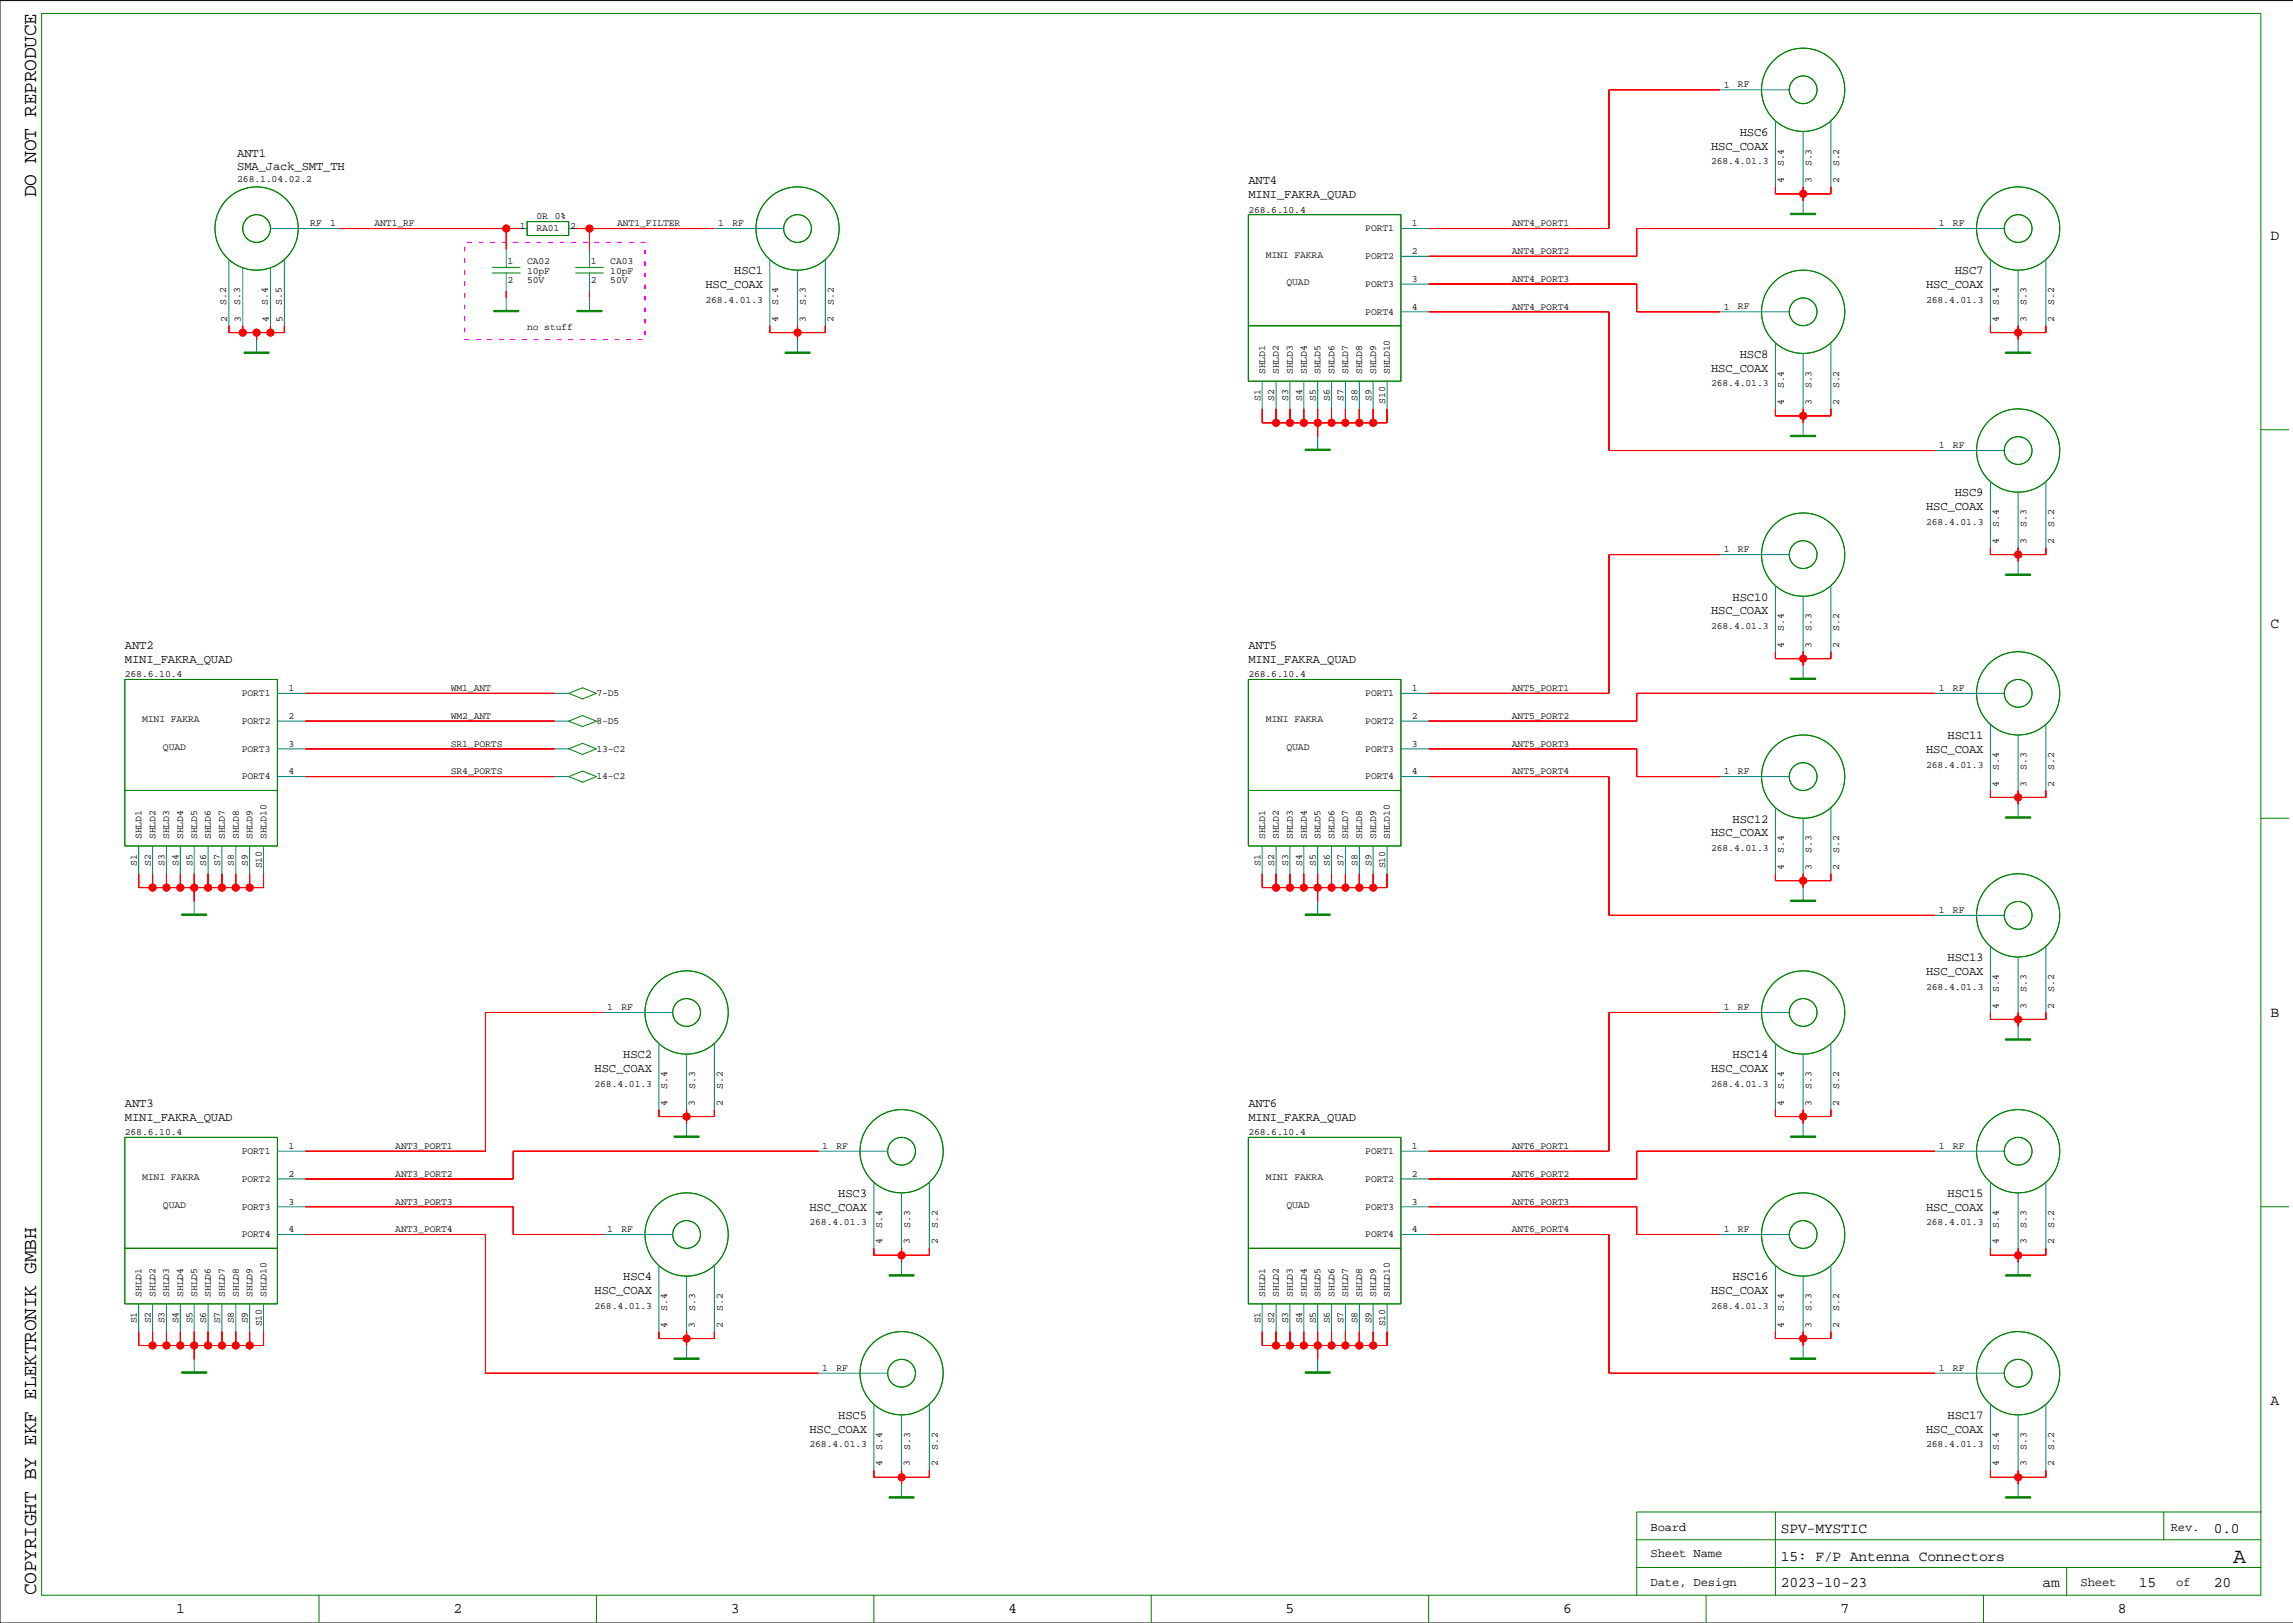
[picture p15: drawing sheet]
<svg xmlns="http://www.w3.org/2000/svg" width="420mm" height="297mm" viewBox="0 0 420 297" stroke-linecap="round" stroke-linejoin="round" font-family="sans-serif">
<defs><g id="words">
<text font-size="4" x="408.8" y="286">A</text>
<g font-size="3.6">
<text x="6.6" y="36.1" transform="rotate(-90 6.6 36.1)">DO NOT REPRODUCE</text>
<text x="6.6" y="292" transform="rotate(-90 6.6 292)">COPYRIGHT BY EKF ELEKTRONIK GMBH</text>
</g>
<g font-size="2.7">
<text x="415.7" y="43.9">D</text>
<text x="415.7" y="115">C</text>
<text x="415.7" y="186.1">B</text>
<text x="415.7" y="257.2">A</text>
<text x="326.1" y="280.6">SPV-MYSTIC</text>
<text x="405.3" y="280.6">0.0</text>
<text x="326.1" y="285.6">15: F/P Antenna Connectors</text>
<text x="326.1" y="290.5">2023-10-23</text>
<text x="374" y="290.5">am</text>
<text x="391.6" y="290.5">15</text>
<text x="405.3" y="290.5">20</text>
<text x="32.2" y="295.3">1</text>
<text x="83" y="295.3">2</text>
<text x="133.8" y="295.3">3</text>
<text x="184.6" y="295.3">4</text>
<text x="235.4" y="295.3">5</text>
<text x="286.2" y="295.3">6</text>
<text x="337" y="295.3">7</text>
<text x="387.7" y="295.3">8</text>
</g>
<g font-size="2.2">
<text x="43.4" y="28.6">ANT1</text>
<text x="313.3" y="27.4">HSC_COAX</text>
<text x="318.5" y="24.8">HSC6</text>
<text x="43.4" y="31.2">SMA_Jack_SMT_TH</text>
<text x="228.5" y="33.7">ANT4</text>
<text x="228.5" y="36.3">MINI_FAKRA_QUAD</text>
<text x="129.2" y="52.8">HSC_COAX</text>
<text x="134.4" y="50.2">HSC1</text>
<text x="352.6" y="52.8">HSC_COAX</text>
<text x="357.9" y="50.2">HSC7</text>
<text x="318.5" y="65.5">HSC8</text>
<text x="313.3" y="68">HSC_COAX</text>
<text x="352.6" y="93.4">HSC_COAX</text>
<text x="357.9" y="90.9">HSC9</text>
<text x="313.3" y="112.4">HSC_COAX</text>
<text x="317.2" y="109.9">HSC10</text>
<text x="22.9" y="118.8">ANT2</text>
<text x="228.5" y="118.8">ANT5</text>
<text x="22.9" y="121.3">MINI_FAKRA_QUAD</text>
<text x="228.5" y="121.3">MINI_FAKRA_QUAD</text>
<text x="352.6" y="137.8">HSC_COAX</text>
<text x="356.6" y="135.3">HSC11</text>
<text x="313.3" y="153.1">HSC_COAX</text>
<text x="317.2" y="150.5">HSC12</text>
<text x="352.6" y="178.5">HSC_COAX</text>
<text x="356.6" y="175.9">HSC13</text>
<text x="108.8" y="196.2">HSC_COAX</text>
<text x="114.1" y="193.7">HSC2</text>
<text x="313.3" y="196.2">HSC_COAX</text>
<text x="317.2" y="193.7">HSC14</text>
<text x="22.9" y="202.6">ANT3</text>
<text x="228.5" y="202.6">ANT6</text>
<text x="22.9" y="205.1">MINI_FAKRA_QUAD</text>
<text x="228.5" y="205.1">MINI_FAKRA_QUAD</text>
<text x="148.2" y="221.6">HSC_COAX</text>
<text x="153.5" y="219.1">HSC3</text>
<text x="352.6" y="221.6">HSC_COAX</text>
<text x="356.6" y="219.1">HSC15</text>
<text x="108.8" y="236.9">HSC_COAX</text>
<text x="114.1" y="234.3">HSC4</text>
<text x="313.3" y="236.9">HSC_COAX</text>
<text x="317.2" y="234.3">HSC16</text>
<text x="148.2" y="262.3">HSC_COAX</text>
<text x="153.5" y="259.7">HSC5</text>
<text x="352.6" y="262.3">HSC_COAX</text>
<text x="356.6" y="259.7">HSC17</text>
<text x="302.2" y="280.2">Board</text>
<text x="397.4" y="280.2">Rev.</text>
<text x="302.2" y="285">Sheet Name</text>
<text x="302.2" y="290.3">Date, Design</text>
<text x="380.9" y="290.3">Sheet</text>
<text x="398.4" y="290.3">of</text>
</g>
<g font-size="1.8">
<text x="315.6" y="16">1</text>
<text x="318.2" y="15.9">RF</text>
<text x="43.4" y="33.3">268.1.04.02.2</text>
<text x="313.3" y="30">268.4.01.3</text>
<text x="326.6" y="33.5" transform="rotate(-90 326.6 33.5)">4</text>
<text x="326.6" y="30.4" transform="rotate(-90 326.6 30.4)">S.4</text>
<text x="331.7" y="33.5" transform="rotate(-90 331.7 33.5)">3</text>
<text x="331.7" y="30.4" transform="rotate(-90 331.7 30.4)">S.3</text>
<text x="336.7" y="33.5" transform="rotate(-90 336.7 33.5)">2</text>
<text x="336.7" y="30.4" transform="rotate(-90 336.7 30.4)">S.2</text>
<text x="56.8" y="41.3">RF</text>
<text x="60.4" y="41.4">1</text>
<text x="68.6" y="41.4">ANT1_RF</text>
<text x="95.2" y="41.9">1</text>
<text x="98.2" y="40.2">0R</text>
<text x="101.6" y="40.2">0%</text>
<text x="104.4" y="41.9">2</text>
<text x="113" y="41.4">ANT1_FILTER</text>
<text x="131.5" y="41.4">1</text>
<text x="134.1" y="41.3">RF</text>
<text x="228.5" y="38.9">268.6.10.4</text>
<text x="258.5" y="41.4">1</text>
<text x="276.8" y="41.4">ANT4_PORT1</text>
<text x="355" y="41.4">1</text>
<text x="357.6" y="41.3">RF</text>
<text x="98.2" y="42.4">RA01</text>
<text x="231.7" y="47.2">MINI FAKRA</text>
<text x="250" y="47.4">PORT2</text>
<text x="250" y="42.4">PORT1</text>
<text x="258.5" y="46.5">2</text>
<text x="276.8" y="46.5">ANT4_PORT2</text>
<text x="92.9" y="51.9">2</text>
<text x="92.9" y="48.3">1</text>
<text x="96.5" y="48.3">CA02</text>
<text x="96.5" y="50.1">10pF</text>
<text x="96.5" y="51.9">50V</text>
<text x="108.2" y="51.9">2</text>
<text x="108.2" y="48.3">1</text>
<text x="111.7" y="50.1">10pF</text>
<text x="111.7" y="48.3">CA03</text>
<text x="111.7" y="51.9">50V</text>
<text x="235.5" y="52.2">QUAD</text>
<text x="250" y="52.5">PORT3</text>
<text x="258.5" y="51.6">3</text>
<text x="276.8" y="51.6">ANT4_PORT3</text>
<text x="41.4" y="55.8" transform="rotate(-90 41.4 55.8)">S.2</text>
<text x="41.6" y="58.9" transform="rotate(-90 41.6 58.9)">2</text>
<text x="44" y="55.8" transform="rotate(-90 44 55.8)">S.3</text>
<text x="44.1" y="58.9" transform="rotate(-90 44.1 58.9)">3</text>
<text x="49" y="55.8" transform="rotate(-90 49 55.8)">S.4</text>
<text x="49.2" y="58.9" transform="rotate(-90 49.2 58.9)">4</text>
<text x="51.6" y="55.8" transform="rotate(-90 51.6 55.8)">S.5</text>
<text x="51.7" y="58.9" transform="rotate(-90 51.7 58.9)">5</text>
<text x="129.2" y="55.4">268.4.01.3</text>
<text x="142.5" y="58.9" transform="rotate(-90 142.5 58.9)">4</text>
<text x="142.5" y="55.8" transform="rotate(-90 142.5 55.8)">S.4</text>
<text x="147.5" y="58.9" transform="rotate(-90 147.5 58.9)">3</text>
<text x="147.6" y="55.8" transform="rotate(-90 147.6 55.8)">S.3</text>
<text x="152.6" y="58.9" transform="rotate(-90 152.6 58.9)">2</text>
<text x="152.6" y="55.8" transform="rotate(-90 152.6 55.8)">S.2</text>
<text x="250" y="57.6">PORT4</text>
<text x="258.5" y="56.7">4</text>
<text x="276.8" y="56.7">ANT4_PORT4</text>
<text x="315.6" y="56.7">1</text>
<text x="318.2" y="56.6">RF</text>
<text x="352.6" y="55.4">268.4.01.3</text>
<text x="365.9" y="58.9" transform="rotate(-90 365.9 58.9)">4</text>
<text x="366" y="55.8" transform="rotate(-90 366 55.8)">S.4</text>
<text x="371" y="58.9" transform="rotate(-90 371 58.9)">3</text>
<text x="371" y="55.8" transform="rotate(-90 371 55.8)">S.3</text>
<text x="376.1" y="58.9" transform="rotate(-90 376.1 58.9)">2</text>
<text x="376.1" y="55.8" transform="rotate(-90 376.1 55.8)">S.2</text>
<text x="96.5" y="60.5">no stuff</text>
<text x="231.6" y="68.5" transform="rotate(-90 231.6 68.5)">SHLD1</text>
<text x="234.2" y="68.5" transform="rotate(-90 234.2 68.5)">SHLD2</text>
<text x="236.7" y="68.5" transform="rotate(-90 236.7 68.5)">SHLD3</text>
<text x="239.2" y="68.5" transform="rotate(-90 239.2 68.5)">SHLD4</text>
<text x="241.8" y="68.5" transform="rotate(-90 241.8 68.5)">SHLD5</text>
<text x="244.3" y="68.5" transform="rotate(-90 244.3 68.5)">SHLD6</text>
<text x="246.9" y="68.5" transform="rotate(-90 246.9 68.5)">SHLD7</text>
<text x="249.4" y="68.5" transform="rotate(-90 249.4 68.5)">SHLD8</text>
<text x="251.9" y="68.5" transform="rotate(-90 251.9 68.5)">SHLD9</text>
<text x="254.5" y="68.5" transform="rotate(-90 254.5 68.5)">SHLD10</text>
<text x="313.3" y="70.6">268.4.01.3</text>
<text x="326.6" y="71" transform="rotate(-90 326.6 71)">S.4</text>
<text x="331.7" y="71" transform="rotate(-90 331.7 71)">S.3</text>
<text x="336.7" y="71" transform="rotate(-90 336.7 71)">S.2</text>
<text x="230.8" y="73.4" transform="rotate(-90 230.8 73.4)">S1</text>
<text x="233.3" y="73.4" transform="rotate(-90 233.3 73.4)">S2</text>
<text x="235.8" y="73.4" transform="rotate(-90 235.8 73.4)">S3</text>
<text x="238.4" y="73.4" transform="rotate(-90 238.4 73.4)">S4</text>
<text x="240.9" y="73.4" transform="rotate(-90 240.9 73.4)">S5</text>
<text x="243.5" y="73.4" transform="rotate(-90 243.5 73.4)">S6</text>
<text x="246" y="73.4" transform="rotate(-90 246 73.4)">S7</text>
<text x="248.5" y="73.4" transform="rotate(-90 248.5 73.4)">S8</text>
<text x="251.1" y="73.4" transform="rotate(-90 251.1 73.4)">S9</text>
<text x="253.6" y="73.9" transform="rotate(-90 253.6 73.9)">S10</text>
<text x="326.6" y="74.1" transform="rotate(-90 326.6 74.1)">4</text>
<text x="331.7" y="74.1" transform="rotate(-90 331.7 74.1)">3</text>
<text x="336.7" y="74.1" transform="rotate(-90 336.7 74.1)">2</text>
<text x="355" y="82.1">1</text>
<text x="357.6" y="82">RF</text>
<text x="315.6" y="101.1">1</text>
<text x="318.2" y="101">RF</text>
<text x="352.6" y="96">268.4.01.3</text>
<text x="365.9" y="99.5" transform="rotate(-90 365.9 99.5)">4</text>
<text x="366" y="96.4" transform="rotate(-90 366 96.4)">S.4</text>
<text x="371" y="99.5" transform="rotate(-90 371 99.5)">3</text>
<text x="371" y="96.4" transform="rotate(-90 371 96.4)">S.3</text>
<text x="376.1" y="99.5" transform="rotate(-90 376.1 99.5)">2</text>
<text x="376.1" y="96.4" transform="rotate(-90 376.1 96.4)">S.2</text>
<text x="313.3" y="115.1">268.4.01.3</text>
<text x="326.6" y="118.6" transform="rotate(-90 326.6 118.6)">4</text>
<text x="326.6" y="115.5" transform="rotate(-90 326.6 115.5)">S.4</text>
<text x="331.7" y="118.6" transform="rotate(-90 331.7 118.6)">3</text>
<text x="331.7" y="115.5" transform="rotate(-90 331.7 115.5)">S.3</text>
<text x="336.7" y="118.6" transform="rotate(-90 336.7 118.6)">2</text>
<text x="336.7" y="115.5" transform="rotate(-90 336.7 115.5)">S.2</text>
<text x="22.9" y="124">268.6.10.4</text>
<text x="228.5" y="124">268.6.10.4</text>
<text x="44.3" y="127.4">PORT1</text>
<text x="52.8" y="126.5">1</text>
<text x="52.8" y="131.6">2</text>
<text x="82.5" y="126.5">WM1_ANT</text>
<text x="82.5" y="131.6">WM2_ANT</text>
<text x="109.2" y="127.4">7-D5</text>
<text x="250" y="127.4">PORT1</text>
<text x="258.5" y="126.5">1</text>
<text x="258.5" y="131.6">2</text>
<text x="276.8" y="126.5">ANT5_PORT1</text>
<text x="276.8" y="131.6">ANT5_PORT2</text>
<text x="355" y="126.5">1</text>
<text x="357.6" y="126.4">RF</text>
<text x="26" y="132.2">MINI FAKRA</text>
<text x="29.8" y="137.3">QUAD</text>
<text x="44.3" y="137.6">PORT3</text>
<text x="44.3" y="132.5">PORT2</text>
<text x="52.8" y="136.7">3</text>
<text x="82.5" y="136.7">SR1_PORTS</text>
<text x="109.2" y="132.5">8-D5</text>
<text x="109.2" y="137.6">13-C2</text>
<text x="231.7" y="132.2">MINI FAKRA</text>
<text x="235.5" y="137.3">QUAD</text>
<text x="250" y="137.6">PORT3</text>
<text x="250" y="132.5">PORT2</text>
<text x="258.5" y="136.7">3</text>
<text x="276.8" y="136.7">ANT5_PORT3</text>
<text x="44.3" y="142.7">PORT4</text>
<text x="52.8" y="141.7">4</text>
<text x="82.5" y="141.7">SR4_PORTS</text>
<text x="109.2" y="142.7">14-C2</text>
<text x="250" y="142.7">PORT4</text>
<text x="258.5" y="141.7">4</text>
<text x="276.8" y="141.7">ANT5_PORT4</text>
<text x="315.6" y="141.7">1</text>
<text x="318.2" y="141.6">RF</text>
<text x="352.6" y="140.5">268.4.01.3</text>
<text x="365.9" y="143.9" transform="rotate(-90 365.9 143.9)">4</text>
<text x="366" y="140.9" transform="rotate(-90 366 140.9)">S.4</text>
<text x="371" y="143.9" transform="rotate(-90 371 143.9)">3</text>
<text x="371" y="140.9" transform="rotate(-90 371 140.9)">S.3</text>
<text x="376.1" y="143.9" transform="rotate(-90 376.1 143.9)">2</text>
<text x="376.1" y="140.9" transform="rotate(-90 376.1 140.9)">S.2</text>
<text x="25.9" y="153.6" transform="rotate(-90 25.9 153.6)">SHLD1</text>
<text x="28.5" y="153.6" transform="rotate(-90 28.5 153.6)">SHLD2</text>
<text x="31" y="153.6" transform="rotate(-90 31 153.6)">SHLD3</text>
<text x="33.5" y="153.6" transform="rotate(-90 33.5 153.6)">SHLD4</text>
<text x="36.1" y="153.6" transform="rotate(-90 36.1 153.6)">SHLD5</text>
<text x="38.6" y="153.6" transform="rotate(-90 38.6 153.6)">SHLD6</text>
<text x="41.2" y="153.6" transform="rotate(-90 41.2 153.6)">SHLD7</text>
<text x="43.7" y="153.6" transform="rotate(-90 43.7 153.6)">SHLD8</text>
<text x="46.2" y="153.6" transform="rotate(-90 46.2 153.6)">SHLD9</text>
<text x="48.8" y="153.6" transform="rotate(-90 48.8 153.6)">SHLD10</text>
<text x="231.6" y="153.6" transform="rotate(-90 231.6 153.6)">SHLD1</text>
<text x="234.2" y="153.6" transform="rotate(-90 234.2 153.6)">SHLD2</text>
<text x="236.7" y="153.6" transform="rotate(-90 236.7 153.6)">SHLD3</text>
<text x="239.2" y="153.6" transform="rotate(-90 239.2 153.6)">SHLD4</text>
<text x="241.8" y="153.6" transform="rotate(-90 241.8 153.6)">SHLD5</text>
<text x="244.3" y="153.6" transform="rotate(-90 244.3 153.6)">SHLD6</text>
<text x="246.9" y="153.6" transform="rotate(-90 246.9 153.6)">SHLD7</text>
<text x="249.4" y="153.6" transform="rotate(-90 249.4 153.6)">SHLD8</text>
<text x="251.9" y="153.6" transform="rotate(-90 251.9 153.6)">SHLD9</text>
<text x="254.5" y="153.6" transform="rotate(-90 254.5 153.6)">SHLD10</text>
<text x="313.3" y="155.7">268.4.01.3</text>
<text x="25.1" y="158.4" transform="rotate(-90 25.1 158.4)">S1</text>
<text x="27.6" y="158.4" transform="rotate(-90 27.6 158.4)">S2</text>
<text x="30.1" y="158.4" transform="rotate(-90 30.1 158.4)">S3</text>
<text x="32.7" y="158.4" transform="rotate(-90 32.7 158.4)">S4</text>
<text x="35.2" y="158.4" transform="rotate(-90 35.2 158.4)">S5</text>
<text x="37.8" y="158.4" transform="rotate(-90 37.8 158.4)">S6</text>
<text x="40.3" y="158.4" transform="rotate(-90 40.3 158.4)">S7</text>
<text x="42.8" y="158.4" transform="rotate(-90 42.8 158.4)">S8</text>
<text x="45.4" y="158.4" transform="rotate(-90 45.4 158.4)">S9</text>
<text x="47.9" y="158.9" transform="rotate(-90 47.9 158.9)">S10</text>
<text x="230.8" y="158.4" transform="rotate(-90 230.8 158.4)">S1</text>
<text x="233.3" y="158.4" transform="rotate(-90 233.3 158.4)">S2</text>
<text x="235.8" y="158.4" transform="rotate(-90 235.8 158.4)">S3</text>
<text x="238.4" y="158.4" transform="rotate(-90 238.4 158.4)">S4</text>
<text x="240.9" y="158.4" transform="rotate(-90 240.9 158.4)">S5</text>
<text x="243.5" y="158.4" transform="rotate(-90 243.5 158.4)">S6</text>
<text x="246" y="158.4" transform="rotate(-90 246 158.4)">S7</text>
<text x="248.5" y="158.4" transform="rotate(-90 248.5 158.4)">S8</text>
<text x="251.1" y="158.4" transform="rotate(-90 251.1 158.4)">S9</text>
<text x="253.6" y="158.9" transform="rotate(-90 253.6 158.9)">S10</text>
<text x="326.6" y="159.2" transform="rotate(-90 326.6 159.2)">4</text>
<text x="326.6" y="156.1" transform="rotate(-90 326.6 156.1)">S.4</text>
<text x="331.7" y="159.2" transform="rotate(-90 331.7 159.2)">3</text>
<text x="331.7" y="156.1" transform="rotate(-90 331.7 156.1)">S.3</text>
<text x="336.7" y="159.2" transform="rotate(-90 336.7 159.2)">2</text>
<text x="336.7" y="156.1" transform="rotate(-90 336.7 156.1)">S.2</text>
<text x="355" y="167.1">1</text>
<text x="357.6" y="167">RF</text>
<text x="111.2" y="184.9">1</text>
<text x="113.8" y="184.8">RF</text>
<text x="315.6" y="184.9">1</text>
<text x="318.2" y="184.8">RF</text>
<text x="352.6" y="181.1">268.4.01.3</text>
<text x="365.9" y="184.6" transform="rotate(-90 365.9 184.6)">4</text>
<text x="366" y="181.5" transform="rotate(-90 366 181.5)">S.4</text>
<text x="371" y="184.6" transform="rotate(-90 371 184.6)">3</text>
<text x="371" y="181.5" transform="rotate(-90 371 181.5)">S.3</text>
<text x="376.1" y="184.6" transform="rotate(-90 376.1 184.6)">2</text>
<text x="376.1" y="181.5" transform="rotate(-90 376.1 181.5)">S.2</text>
<text x="108.8" y="198.9">268.4.01.3</text>
<text x="122.2" y="202.4" transform="rotate(-90 122.2 202.4)">4</text>
<text x="122.2" y="199.3" transform="rotate(-90 122.2 199.3)">S.4</text>
<text x="127.2" y="202.4" transform="rotate(-90 127.2 202.4)">3</text>
<text x="127.2" y="199.3" transform="rotate(-90 127.2 199.3)">S.3</text>
<text x="132.3" y="202.4" transform="rotate(-90 132.3 202.4)">2</text>
<text x="132.3" y="199.3" transform="rotate(-90 132.3 199.3)">S.2</text>
<text x="313.3" y="198.9">268.4.01.3</text>
<text x="326.6" y="202.4" transform="rotate(-90 326.6 202.4)">4</text>
<text x="326.6" y="199.3" transform="rotate(-90 326.6 199.3)">S.4</text>
<text x="331.7" y="202.4" transform="rotate(-90 331.7 202.4)">3</text>
<text x="331.7" y="199.3" transform="rotate(-90 331.7 199.3)">S.3</text>
<text x="336.7" y="202.4" transform="rotate(-90 336.7 202.4)">2</text>
<text x="336.7" y="199.3" transform="rotate(-90 336.7 199.3)">S.2</text>
<text x="22.9" y="207.8">268.6.10.4</text>
<text x="228.5" y="207.8">268.6.10.4</text>
<text x="44.3" y="211.2">PORT1</text>
<text x="52.8" y="210.3">1</text>
<text x="52.8" y="215.4">2</text>
<text x="72.4" y="210.3">ANT3_PORT1</text>
<text x="72.4" y="215.4">ANT3_PORT2</text>
<text x="150.6" y="210.3">1</text>
<text x="153.1" y="210.2">RF</text>
<text x="250" y="211.2">PORT1</text>
<text x="258.5" y="210.3">1</text>
<text x="258.5" y="215.4">2</text>
<text x="276.8" y="210.3">ANT6_PORT1</text>
<text x="276.8" y="215.4">ANT6_PORT2</text>
<text x="355" y="210.3">1</text>
<text x="357.6" y="210.2">RF</text>
<text x="26" y="216">MINI FAKRA</text>
<text x="29.8" y="221.1">QUAD</text>
<text x="44.3" y="221.4">PORT3</text>
<text x="44.3" y="216.3">PORT2</text>
<text x="52.8" y="220.5">3</text>
<text x="72.4" y="220.5">ANT3_PORT3</text>
<text x="231.7" y="216">MINI FAKRA</text>
<text x="235.5" y="221.1">QUAD</text>
<text x="250" y="221.4">PORT3</text>
<text x="250" y="216.3">PORT2</text>
<text x="258.5" y="220.5">3</text>
<text x="276.8" y="220.5">ANT6_PORT3</text>
<text x="44.3" y="226.5">PORT4</text>
<text x="52.8" y="225.5">4</text>
<text x="72.4" y="225.5">ANT3_PORT4</text>
<text x="111.2" y="225.5">1</text>
<text x="113.8" y="225.4">RF</text>
<text x="148.2" y="224.3">268.4.01.3</text>
<text x="161.5" y="227.7" transform="rotate(-90 161.5 227.7)">4</text>
<text x="161.5" y="224.7" transform="rotate(-90 161.5 224.7)">S.4</text>
<text x="166.6" y="227.7" transform="rotate(-90 166.6 227.7)">3</text>
<text x="166.6" y="224.7" transform="rotate(-90 166.6 224.7)">S.3</text>
<text x="171.7" y="227.7" transform="rotate(-90 171.7 227.7)">2</text>
<text x="171.7" y="224.7" transform="rotate(-90 171.7 224.7)">S.2</text>
<text x="250" y="226.5">PORT4</text>
<text x="258.5" y="225.5">4</text>
<text x="276.8" y="225.5">ANT6_PORT4</text>
<text x="315.6" y="225.5">1</text>
<text x="318.2" y="225.4">RF</text>
<text x="352.6" y="224.3">268.4.01.3</text>
<text x="365.9" y="227.7" transform="rotate(-90 365.9 227.7)">4</text>
<text x="366" y="224.7" transform="rotate(-90 366 224.7)">S.4</text>
<text x="371" y="227.7" transform="rotate(-90 371 227.7)">3</text>
<text x="371" y="224.7" transform="rotate(-90 371 224.7)">S.3</text>
<text x="376.1" y="227.7" transform="rotate(-90 376.1 227.7)">2</text>
<text x="376.1" y="224.7" transform="rotate(-90 376.1 224.7)">S.2</text>
<text x="25.9" y="237.4" transform="rotate(-90 25.9 237.4)">SHLD1</text>
<text x="28.5" y="237.4" transform="rotate(-90 28.5 237.4)">SHLD2</text>
<text x="31" y="237.4" transform="rotate(-90 31 237.4)">SHLD3</text>
<text x="33.5" y="237.4" transform="rotate(-90 33.5 237.4)">SHLD4</text>
<text x="36.1" y="237.4" transform="rotate(-90 36.1 237.4)">SHLD5</text>
<text x="38.6" y="237.4" transform="rotate(-90 38.6 237.4)">SHLD6</text>
<text x="41.2" y="237.4" transform="rotate(-90 41.2 237.4)">SHLD7</text>
<text x="43.7" y="237.4" transform="rotate(-90 43.7 237.4)">SHLD8</text>
<text x="46.2" y="237.4" transform="rotate(-90 46.2 237.4)">SHLD9</text>
<text x="48.8" y="237.4" transform="rotate(-90 48.8 237.4)">SHLD10</text>
<text x="108.8" y="239.5">268.4.01.3</text>
<text x="122.2" y="239.9" transform="rotate(-90 122.2 239.9)">S.4</text>
<text x="127.2" y="239.9" transform="rotate(-90 127.2 239.9)">S.3</text>
<text x="132.3" y="239.9" transform="rotate(-90 132.3 239.9)">S.2</text>
<text x="231.6" y="237.4" transform="rotate(-90 231.6 237.4)">SHLD1</text>
<text x="234.2" y="237.4" transform="rotate(-90 234.2 237.4)">SHLD2</text>
<text x="236.7" y="237.4" transform="rotate(-90 236.7 237.4)">SHLD3</text>
<text x="239.2" y="237.4" transform="rotate(-90 239.2 237.4)">SHLD4</text>
<text x="241.8" y="237.4" transform="rotate(-90 241.8 237.4)">SHLD5</text>
<text x="244.3" y="237.4" transform="rotate(-90 244.3 237.4)">SHLD6</text>
<text x="246.9" y="237.4" transform="rotate(-90 246.9 237.4)">SHLD7</text>
<text x="249.4" y="237.4" transform="rotate(-90 249.4 237.4)">SHLD8</text>
<text x="251.9" y="237.4" transform="rotate(-90 251.9 237.4)">SHLD9</text>
<text x="254.5" y="237.4" transform="rotate(-90 254.5 237.4)">SHLD10</text>
<text x="313.3" y="239.5">268.4.01.3</text>
<text x="326.6" y="239.9" transform="rotate(-90 326.6 239.9)">S.4</text>
<text x="331.7" y="239.9" transform="rotate(-90 331.7 239.9)">S.3</text>
<text x="336.7" y="239.9" transform="rotate(-90 336.7 239.9)">S.2</text>
<text x="25.1" y="242.2" transform="rotate(-90 25.1 242.2)">S1</text>
<text x="27.6" y="242.2" transform="rotate(-90 27.6 242.2)">S2</text>
<text x="30.1" y="242.2" transform="rotate(-90 30.1 242.2)">S3</text>
<text x="32.7" y="242.2" transform="rotate(-90 32.7 242.2)">S4</text>
<text x="35.2" y="242.2" transform="rotate(-90 35.2 242.2)">S5</text>
<text x="37.8" y="242.2" transform="rotate(-90 37.8 242.2)">S6</text>
<text x="40.3" y="242.2" transform="rotate(-90 40.3 242.2)">S7</text>
<text x="42.8" y="242.2" transform="rotate(-90 42.8 242.2)">S8</text>
<text x="45.4" y="242.2" transform="rotate(-90 45.4 242.2)">S9</text>
<text x="47.9" y="242.7" transform="rotate(-90 47.9 242.7)">S10</text>
<text x="122.2" y="243" transform="rotate(-90 122.2 243)">4</text>
<text x="127.2" y="243" transform="rotate(-90 127.2 243)">3</text>
<text x="132.3" y="243" transform="rotate(-90 132.3 243)">2</text>
<text x="230.8" y="242.2" transform="rotate(-90 230.8 242.2)">S1</text>
<text x="233.3" y="242.2" transform="rotate(-90 233.3 242.2)">S2</text>
<text x="235.8" y="242.2" transform="rotate(-90 235.8 242.2)">S3</text>
<text x="238.4" y="242.2" transform="rotate(-90 238.4 242.2)">S4</text>
<text x="240.9" y="242.2" transform="rotate(-90 240.9 242.2)">S5</text>
<text x="243.5" y="242.2" transform="rotate(-90 243.5 242.2)">S6</text>
<text x="246" y="242.2" transform="rotate(-90 246 242.2)">S7</text>
<text x="248.5" y="242.2" transform="rotate(-90 248.5 242.2)">S8</text>
<text x="251.1" y="242.2" transform="rotate(-90 251.1 242.2)">S9</text>
<text x="253.6" y="242.7" transform="rotate(-90 253.6 242.7)">S10</text>
<text x="326.6" y="243" transform="rotate(-90 326.6 243)">4</text>
<text x="331.7" y="243" transform="rotate(-90 331.7 243)">3</text>
<text x="336.7" y="243" transform="rotate(-90 336.7 243)">2</text>
<text x="150.6" y="250.9">1</text>
<text x="153.1" y="250.8">RF</text>
<text x="355" y="250.9">1</text>
<text x="357.6" y="250.8">RF</text>
<text x="148.2" y="264.9">268.4.01.3</text>
<text x="161.5" y="268.4" transform="rotate(-90 161.5 268.4)">4</text>
<text x="161.5" y="265.3" transform="rotate(-90 161.5 265.3)">S.4</text>
<text x="166.6" y="268.4" transform="rotate(-90 166.6 268.4)">3</text>
<text x="166.6" y="265.3" transform="rotate(-90 166.6 265.3)">S.3</text>
<text x="171.7" y="268.4" transform="rotate(-90 171.7 268.4)">2</text>
<text x="171.7" y="265.3" transform="rotate(-90 171.7 265.3)">S.2</text>
<text x="352.6" y="264.9">268.4.01.3</text>
<text x="365.9" y="268.4" transform="rotate(-90 365.9 268.4)">4</text>
<text x="366" y="265.3" transform="rotate(-90 366 265.3)">S.4</text>
<text x="371" y="268.4" transform="rotate(-90 371 268.4)">3</text>
<text x="371" y="265.3" transform="rotate(-90 371 265.3)">S.3</text>
<text x="376.1" y="268.4" transform="rotate(-90 376.1 268.4)">2</text>
<text x="376.1" y="265.3" transform="rotate(-90 376.1 265.3)">S.2</text>
</g>
</g></defs>
<path d="M419.9 .1h-419.9v296.9h419.9" fill="none" stroke="#000" stroke-width=".18"/>
<g fill="none" stroke="#008200" stroke-width=".18">
<path d="M7.6 2.5h406.3v289.5h-406.3zM413.9 78.6h5.1M413.9 149.8h5.1M413.9 220.9h5.1M325 276.7v15.3M396.1 276.7v5.1M413.9 276.7h-114.2v15.3M58.4 292v5M109.2 292v5M160 292v5M210.8 292v5M261.6 292v5"/>
<path d="M299.7 281.8h114.2M299.7 286.9h114.2M312.3 292v5M363.1 292v5M378.4 286.9v5.1"/>
</g>
<g fill="none" stroke="#008000" stroke-width=".18">
<path d="M228.5 39.3h28v20.3h-28zM90.1 50h5.1M90.1 48.9h5.1M96.5 40.6h7.6v2.5h-7.6zM105.4 50h5.1M105.4 48.9h5.1M228.5 59.6h28v10.2h-28zM22.9 124.4h27.9v20.3h-27.9zM228.5 124.4h28v20.3h-28zM22.9 144.7h27.9v10.1h-27.9zM228.5 144.7h28v10.1h-28zM22.9 208.2h27.9v20.3h-27.9z"/>
<path d="M228.5 208.2h28v20.3h-28zM22.9 228.5h27.9v10.1h-27.9zM228.5 228.5h28v10.1h-28z"/>
<circle cx="330.1" cy="16.4" r="7.6"/>
<circle cx="330.1" cy="16.4" r="2.54"/>
<circle cx="47" cy="41.8" r="7.6"/>
<circle cx="47" cy="41.8" r="2.54"/>
<circle cx="146" cy="41.8" r="7.6"/>
<circle cx="146" cy="41.8" r="2.54"/>
<circle cx="330.1" cy="57.1" r="7.6"/>
<circle cx="330.1" cy="57.1" r="2.54"/>
<circle cx="369.5" cy="41.8" r="7.6"/>
<circle cx="369.5" cy="41.8" r="2.54"/>
<circle cx="369.5" cy="82.5" r="7.6"/>
<circle cx="369.5" cy="82.5" r="2.54"/>
<circle cx="330.1" cy="101.5" r="7.6"/>
<circle cx="330.1" cy="101.5" r="2.54"/>
<circle cx="369.5" cy="126.9" r="7.6"/>
<circle cx="369.5" cy="126.9" r="2.54"/>
<circle cx="330.1" cy="142.1" r="7.6"/>
<circle cx="330.1" cy="142.1" r="2.54"/>
<circle cx="369.5" cy="167.5" r="7.6"/>
<circle cx="369.5" cy="167.5" r="2.54"/>
<circle cx="125.7" cy="185.3" r="7.6"/>
<circle cx="125.7" cy="185.3" r="2.54"/>
<circle cx="330.1" cy="185.3" r="7.6"/>
<circle cx="330.1" cy="185.3" r="2.54"/>
<circle cx="165.1" cy="210.7" r="7.6"/>
<circle cx="165.1" cy="210.7" r="2.54"/>
<circle cx="369.5" cy="210.7" r="7.6"/>
<circle cx="369.5" cy="210.7" r="2.54"/>
<circle cx="125.7" cy="225.9" r="7.6"/>
<circle cx="125.7" cy="225.9" r="2.54"/>
<circle cx="330.1" cy="225.9" r="7.6"/>
<circle cx="330.1" cy="225.9" r="2.54"/>
<circle cx="165.1" cy="251.3" r="7.6"/>
<circle cx="165.1" cy="251.3" r="2.54"/>
<circle cx="369.5" cy="251.3" r="7.6"/>
<circle cx="369.5" cy="251.3" r="2.54"/>
</g>
<g fill="none" stroke="#008080" stroke-width=".18">
<path d="M314.9 16.4h12.7M325 22v12.2M330.1 24.1v10.1M330.1 36.7v2.3M335.2 22v12.2M41.9 47.4v12.2M44.4 48.9v10.7M49.5 41.8h12.7M49.5 48.9v10.7M52.1 47.4v12.2M92.7 45.6v3.3M92.7 50v3.3"/>
<path d="M92.7 54.5v2.3M95.2 41.8h1.3M104.1 41.8h1.3M107.9 45.6v3.3M107.9 50v3.3M107.9 54.5v2.3M130.8 41.8h12.7M140.9 47.4v12.2M146 49.4v10.2M151.1 47.4v12.2M256.5 41.8h5.1M256.5 57.1h5.1"/>
<path d="M256.5 52h5.1M256.5 46.9h5.1M314.9 57.1h12.7M354.2 41.8h12.7M364.4 47.4v12.2M369.5 49.4v10.2M374.6 47.4v12.2M47 62.1v2.3M146 62.1v2.3M231.1 69.8v5M233.6 69.8v5M236.2 69.8v5"/>
<path d="M238.7 69.8v5M241.2 69.8v5M241.2 79.9v2.3M243.8 69.8v5M246.3 69.8v5M248.9 69.8v5M251.4 69.8v5M253.9 69.8v5M325 62.7v12.1M330.1 64.7v10.1M330.1 77.4v2.3M335.2 62.7v12.1"/>
<path d="M369.5 62.1v2.3M354.2 82.5h12.7M364.4 88v12.2M369.5 90.1v10.1M374.6 88v12.2M314.9 101.5h12.7M325 107.1v12.2M330.1 109.1v10.2M335.2 107.1v12.2M369.5 102.8v2.3M50.8 126.9h5.1M50.8 137.1h5.1"/>
<path d="M50.8 132h5.1M256.5 126.9h5.1M256.5 137.1h5.1M256.5 132h5.1M330.1 121.8v2.3M354.2 126.9h12.7M364.4 132.5v12.2M369.5 134.5v10.2M374.6 132.5v12.2M25.4 154.8v5.1M27.9 154.8v5.1M30.5 154.8v5.1"/>
<path d="M33 154.8v5.1M35.6 154.8v5.1M38.1 154.8v5.1M40.6 154.8v5.1M43.2 154.8v5.1M45.7 154.8v5.1M48.2 154.8v5.1M50.8 142.1h5.1M231.1 154.8v5.1M233.6 154.8v5.1M236.2 154.8v5.1M238.7 154.8v5.1"/>
<path d="M241.2 154.8v5.1M243.8 154.8v5.1M246.3 154.8v5.1M248.9 154.8v5.1M251.4 154.8v5.1M253.9 154.8v5.1M256.5 142.1h5.1M314.9 142.1h12.7M325 147.7v12.2M330.1 149.8v10.1M335.2 147.7v12.2M369.5 147.2v2.3"/>
<path d="M35.6 165v2.3M241.2 165v2.3M330.1 162.4v2.3M354.2 167.5h12.7M364.4 173.1v12.2M369.5 175.1v10.2M374.6 173.1v12.2M110.5 185.3h12.7M120.6 190.9v12.2M125.7 192.9v10.2M130.8 190.9v12.2M314.9 185.3h12.7"/>
<path d="M325 190.9v12.2M330.1 192.9v10.2M335.2 190.9v12.2M369.5 187.8v2.3M50.8 210.7h5.1M50.8 215.8h5.1M125.7 205.6v2.3M149.8 210.7h12.7M160 216.3v12.2M165.1 218.3v10.2M170.1 216.3v12.2M256.5 210.7h5.1"/>
<path d="M256.5 215.8h5.1M330.1 205.6v2.3M354.2 210.7h12.7M364.4 216.3v12.2M369.5 218.3v10.2M374.6 216.3v12.2M25.4 238.6v5.1M27.9 238.6v5.1M30.5 238.6v5.1M33 238.6v5.1M35.6 238.6v5.1M38.1 238.6v5.1"/>
<path d="M40.6 238.6v5.1M43.2 238.6v5.1M45.7 238.6v5.1M48.2 238.6v5.1M50.8 225.9h5.1M50.8 220.9h5.1M110.5 225.9h12.7M120.6 231.5v12.2M125.7 233.6v10.1M130.8 231.5v12.2M165.1 231v2.3M231.1 238.6v5.1"/>
<path d="M233.6 238.6v5.1M236.2 238.6v5.1M238.7 238.6v5.1M241.2 238.6v5.1M243.8 238.6v5.1M246.3 238.6v5.1M248.9 238.6v5.1M251.4 238.6v5.1M253.9 238.6v5.1M256.5 225.9h5.1M256.5 220.9h5.1M314.9 225.9h12.7"/>
<path d="M325 231.5v12.2M330.1 233.6v10.1M335.2 231.5v12.2M369.5 231v2.3M35.6 248.8v2.3M125.7 246.3v2.2M149.8 251.3h12.7M160 256.9v12.2M165.1 258.9v10.2M170.1 256.9v12.2M241.2 248.8v2.3M330.1 246.3v2.2"/>
<path d="M354.2 251.3h12.7M364.4 256.9v12.2M369.5 258.9v10.2M374.6 256.9v12.2M165.1 271.6v2.3M369.5 271.6v2.3"/>
</g>
<g fill="#008000" stroke="#008000" stroke-width=".18">
<path d="M327.8 39h4.6v.3h-4.6z" fill-rule="evenodd"/>
<path d="M367.2 64.4h4.6v.3h-4.6z" fill-rule="evenodd"/>
<path d="M327.8 79.7h4.6v.2h-4.6z" fill-rule="evenodd"/>
<path d="M367.2 105.1h4.6v.2h-4.6z" fill-rule="evenodd"/>
<path d="M123.4 207.9h4.6v.3h-4.6z" fill-rule="evenodd"/>
<path d="M162.8 233.3h4.5v.3h-4.5z" fill-rule="evenodd"/>
<path d="M123.4 248.5h4.6v.3h-4.6z" fill-rule="evenodd"/>
<path d="M162.8 273.9h4.5v.3h-4.5z" fill-rule="evenodd"/>
<path d="M327.8 207.9h4.6v.3h-4.6z" fill-rule="evenodd"/>
<path d="M367.2 233.3h4.6v.3h-4.6z" fill-rule="evenodd"/>
<path d="M327.8 248.5h4.6v.3h-4.6z" fill-rule="evenodd"/>
<path d="M367.2 273.9h4.6v.3h-4.6z" fill-rule="evenodd"/>
<path d="M33.3 167.3h4.5v.2h-4.5z" fill-rule="evenodd"/>
<path d="M327.8 124.1h4.6v.3h-4.6z" fill-rule="evenodd"/>
<path d="M367.2 149.5h4.6v.3h-4.6z" fill-rule="evenodd"/>
<path d="M327.8 164.7h4.6v.3h-4.6z" fill-rule="evenodd"/>
<path d="M367.2 190.1h4.6v.3h-4.6z" fill-rule="evenodd"/>
<path d="M44.7 64.4h4.6v.3h-4.6z" fill-rule="evenodd"/>
<path d="M143.7 64.4h4.6v.3h-4.6z" fill-rule="evenodd"/>
<path d="M90.4 56.8h4.6v.3h-4.6z" fill-rule="evenodd"/>
<path d="M105.6 56.8h4.6v.3h-4.6z" fill-rule="evenodd"/>
<path d="M33.3 251.1h4.5v.2h-4.5z" fill-rule="evenodd"/>
<path d="M239 82.2h4.5v.3h-4.5z" fill-rule="evenodd"/>
<path d="M239 167.3h4.5v.2h-4.5z" fill-rule="evenodd"/>
<path d="M239 251.1h4.5v.2h-4.5z" fill-rule="evenodd"/>
</g>
<g fill="#f00" stroke="#f00" stroke-width=".18">
<path d="M294.6 16.4h20.3z" fill-rule="evenodd"/>
<path d="M294.6 16.4v25.4z" fill-rule="evenodd"/>
<path d="M261.6 41.8h33z" fill-rule="evenodd"/>
<path d="M299.7 41.8h54.5z" fill-rule="evenodd"/>
<path d="M261.6 46.9h38.1z" fill-rule="evenodd"/>
<path d="M299.7 41.8v5.1z" fill-rule="evenodd"/>
<path d="M299.7 52v5.1z" fill-rule="evenodd"/>
<path d="M299.7 57.1h15.2z" fill-rule="evenodd"/>
<path d="M261.6 52h38.1z" fill-rule="evenodd"/>
<path d="M294.6 82.5h59.6z" fill-rule="evenodd"/>
<path d="M294.6 57.1v25.4z" fill-rule="evenodd"/>
<path d="M261.6 57.1h33z" fill-rule="evenodd"/>
<path d="M330.1 35.5v1.2z" fill-rule="evenodd"/>
<path d="M330.1 34.2v1.3z" fill-rule="evenodd"/>
<path d="M335.2 34.2v1.3z" fill-rule="evenodd"/>
<path d="M330.1 35.5h5.1z" fill-rule="evenodd"/>
<path d="M325 35.5h5.1z" fill-rule="evenodd"/>
<path d="M325 34.2v1.3z" fill-rule="evenodd"/>
<path d="M369.5 60.9v1.2z" fill-rule="evenodd"/>
<path d="M369.5 59.6v1.3z" fill-rule="evenodd"/>
<path d="M364.4 59.6v1.3z" fill-rule="evenodd"/>
<path d="M364.4 60.9h5.1z" fill-rule="evenodd"/>
<path d="M369.5 60.9h5.1z" fill-rule="evenodd"/>
<path d="M374.6 59.6v1.3z" fill-rule="evenodd"/>
<path d="M330.1 76.1v1.3z" fill-rule="evenodd"/>
<path d="M330.1 74.8v1.3z" fill-rule="evenodd"/>
<path d="M325 74.8v1.3z" fill-rule="evenodd"/>
<path d="M325 76.1h5.1z" fill-rule="evenodd"/>
<path d="M330.1 76.1h5.1z" fill-rule="evenodd"/>
<path d="M335.2 74.8v1.3z" fill-rule="evenodd"/>
<path d="M369.5 101.5v1.3z" fill-rule="evenodd"/>
<path d="M369.5 100.2v1.3z" fill-rule="evenodd"/>
<path d="M364.4 100.2v1.3z" fill-rule="evenodd"/>
<path d="M364.4 101.5h5.1z" fill-rule="evenodd"/>
<path d="M369.5 101.5h5.1z" fill-rule="evenodd"/>
<path d="M374.6 100.2v1.3z" fill-rule="evenodd"/>
<path d="M88.9 185.3h21.6z" fill-rule="evenodd"/>
<path d="M88.9 185.3v25.4z" fill-rule="evenodd"/>
<path d="M55.9 210.7h33z" fill-rule="evenodd"/>
<path d="M94 210.7v5.1z" fill-rule="evenodd"/>
<path d="M94 210.7h55.8z" fill-rule="evenodd"/>
<path d="M55.9 215.8h38.1z" fill-rule="evenodd"/>
<path d="M94 220.9v5z" fill-rule="evenodd"/>
<path d="M94 225.9h16.5z" fill-rule="evenodd"/>
<path d="M55.9 220.9h38.1z" fill-rule="evenodd"/>
<path d="M88.9 225.9v25.4z" fill-rule="evenodd"/>
<path d="M88.9 251.3h60.9z" fill-rule="evenodd"/>
<path d="M55.9 225.9h33z" fill-rule="evenodd"/>
<path d="M125.7 204.4v1.2z" fill-rule="evenodd"/>
<path d="M125.7 203.1v1.3z" fill-rule="evenodd"/>
<path d="M130.8 203.1v1.3z" fill-rule="evenodd"/>
<path d="M125.7 204.4h5.1z" fill-rule="evenodd"/>
<path d="M120.6 204.4h5.1z" fill-rule="evenodd"/>
<path d="M120.6 203.1v1.3z" fill-rule="evenodd"/>
<path d="M170.1 228.5v1.2z" fill-rule="evenodd"/>
<path d="M165.1 229.7h5z" fill-rule="evenodd"/>
<path d="M165.1 229.7v1.3z" fill-rule="evenodd"/>
<path d="M165.1 228.5v1.2z" fill-rule="evenodd"/>
<path d="M160 229.7h5.1z" fill-rule="evenodd"/>
<path d="M160 228.5v1.2z" fill-rule="evenodd"/>
<path d="M130.8 243.7v1.3z" fill-rule="evenodd"/>
<path d="M125.7 245h5.1z" fill-rule="evenodd"/>
<path d="M125.7 245v1.3z" fill-rule="evenodd"/>
<path d="M125.7 243.7v1.3z" fill-rule="evenodd"/>
<path d="M120.6 245h5.1z" fill-rule="evenodd"/>
<path d="M120.6 243.7v1.3z" fill-rule="evenodd"/>
<path d="M170.1 269.1v1.3z" fill-rule="evenodd"/>
<path d="M165.1 270.4h5z" fill-rule="evenodd"/>
<path d="M165.1 270.4v1.2z" fill-rule="evenodd"/>
<path d="M165.1 269.1v1.3z" fill-rule="evenodd"/>
<path d="M160 270.4h5.1z" fill-rule="evenodd"/>
<path d="M160 269.1v1.3z" fill-rule="evenodd"/>
<path d="M294.6 185.3v25.4z" fill-rule="evenodd"/>
<path d="M294.6 185.3h20.3z" fill-rule="evenodd"/>
<path d="M261.6 210.7h33z" fill-rule="evenodd"/>
<path d="M299.7 210.7v5.1z" fill-rule="evenodd"/>
<path d="M299.7 210.7h54.5z" fill-rule="evenodd"/>
<path d="M261.6 215.8h38.1z" fill-rule="evenodd"/>
<path d="M299.7 220.9v5z" fill-rule="evenodd"/>
<path d="M299.7 225.9h15.2z" fill-rule="evenodd"/>
<path d="M261.6 220.9h38.1z" fill-rule="evenodd"/>
<path d="M294.6 251.3h59.6z" fill-rule="evenodd"/>
<path d="M294.6 225.9v25.4z" fill-rule="evenodd"/>
<path d="M261.6 225.9h33z" fill-rule="evenodd"/>
<path d="M330.1 203.1v1.3z" fill-rule="evenodd"/>
<path d="M335.2 203.1v1.3z" fill-rule="evenodd"/>
<path d="M330.1 204.4h5.1z" fill-rule="evenodd"/>
<path d="M325 203.1v1.3z" fill-rule="evenodd"/>
<path d="M325 204.4h5.1z" fill-rule="evenodd"/>
<path d="M330.1 204.4v1.2z" fill-rule="evenodd"/>
<path d="M369.5 228.5v1.2z" fill-rule="evenodd"/>
<path d="M364.4 228.5v1.2z" fill-rule="evenodd"/>
<path d="M364.4 229.7h5.1z" fill-rule="evenodd"/>
<path d="M374.6 228.5v1.2z" fill-rule="evenodd"/>
<path d="M369.5 229.7h5.1z" fill-rule="evenodd"/>
<path d="M369.5 229.7v1.3z" fill-rule="evenodd"/>
<path d="M330.1 243.7v1.3z" fill-rule="evenodd"/>
<path d="M325 243.7v1.3z" fill-rule="evenodd"/>
<path d="M325 245h5.1z" fill-rule="evenodd"/>
<path d="M335.2 243.7v1.3z" fill-rule="evenodd"/>
<path d="M330.1 245h5.1z" fill-rule="evenodd"/>
<path d="M330.1 245v1.3z" fill-rule="evenodd"/>
<path d="M369.5 269.1v1.3z" fill-rule="evenodd"/>
<path d="M364.4 269.1v1.3z" fill-rule="evenodd"/>
<path d="M364.4 270.4h5.1z" fill-rule="evenodd"/>
<path d="M374.6 269.1v1.3z" fill-rule="evenodd"/>
<path d="M369.5 270.4h5.1z" fill-rule="evenodd"/>
<path d="M369.5 270.4v1.2z" fill-rule="evenodd"/>
<path d="M55.9 126.9h45.7z" fill-rule="evenodd"/>
<path d="M55.9 132h45.7z" fill-rule="evenodd"/>
<path d="M55.9 137.1h45.7z" fill-rule="evenodd"/>
<path d="M55.9 142.1h45.7z" fill-rule="evenodd"/>
<path d="M35.6 162.4v2.6z" fill-rule="evenodd"/>
<path d="M25.4 162.4h2.5z" fill-rule="evenodd"/>
<path d="M25.4 159.9v2.5z" fill-rule="evenodd"/>
<path d="M27.9 162.4h2.6z" fill-rule="evenodd"/>
<path d="M27.9 159.9v2.5z" fill-rule="evenodd"/>
<path d="M45.7 162.4h2.5z" fill-rule="evenodd"/>
<path d="M48.2 159.9v2.5z" fill-rule="evenodd"/>
<path d="M43.2 162.4h2.5z" fill-rule="evenodd"/>
<path d="M45.7 159.9v2.5z" fill-rule="evenodd"/>
<path d="M40.6 162.4h2.6z" fill-rule="evenodd"/>
<path d="M43.2 159.9v2.5z" fill-rule="evenodd"/>
<path d="M35.6 159.9v2.5z" fill-rule="evenodd"/>
<path d="M33 159.9v2.5z" fill-rule="evenodd"/>
<path d="M38.1 162.4h2.5z" fill-rule="evenodd"/>
<path d="M30.5 159.9v2.5z" fill-rule="evenodd"/>
<path d="M30.5 162.4h2.5z" fill-rule="evenodd"/>
<path d="M33 162.4h2.6z" fill-rule="evenodd"/>
<path d="M35.6 162.4h2.5z" fill-rule="evenodd"/>
<path d="M38.1 159.9v2.5z" fill-rule="evenodd"/>
<path d="M40.6 159.9v2.5z" fill-rule="evenodd"/>
<path d="M294.6 101.5h20.3z" fill-rule="evenodd"/>
<path d="M294.6 101.5v25.4z" fill-rule="evenodd"/>
<path d="M261.6 126.9h33z" fill-rule="evenodd"/>
<path d="M299.7 126.9v5.1z" fill-rule="evenodd"/>
<path d="M299.7 126.9h54.5z" fill-rule="evenodd"/>
<path d="M261.6 132h38.1z" fill-rule="evenodd"/>
<path d="M299.7 137.1v5z" fill-rule="evenodd"/>
<path d="M299.7 142.1h15.2z" fill-rule="evenodd"/>
<path d="M261.6 137.1h38.1z" fill-rule="evenodd"/>
<path d="M261.6 142.1h33z" fill-rule="evenodd"/>
<path d="M294.6 167.5h59.6z" fill-rule="evenodd"/>
<path d="M294.6 142.1v25.4z" fill-rule="evenodd"/>
<path d="M330.1 120.5v1.3z" fill-rule="evenodd"/>
<path d="M330.1 119.3v1.2z" fill-rule="evenodd"/>
<path d="M335.2 119.3v1.2z" fill-rule="evenodd"/>
<path d="M330.1 120.5h5.1z" fill-rule="evenodd"/>
<path d="M325 120.5h5.1z" fill-rule="evenodd"/>
<path d="M325 119.3v1.2z" fill-rule="evenodd"/>
<path d="M369.5 145.9v1.3z" fill-rule="evenodd"/>
<path d="M369.5 144.7v1.2z" fill-rule="evenodd"/>
<path d="M364.4 144.7v1.2z" fill-rule="evenodd"/>
<path d="M364.4 145.9h5.1z" fill-rule="evenodd"/>
<path d="M369.5 145.9h5.1z" fill-rule="evenodd"/>
<path d="M374.6 144.7v1.2z" fill-rule="evenodd"/>
<path d="M330.1 161.2v1.2z" fill-rule="evenodd"/>
<path d="M330.1 159.9v1.3z" fill-rule="evenodd"/>
<path d="M325 159.9v1.3z" fill-rule="evenodd"/>
<path d="M325 161.2h5.1z" fill-rule="evenodd"/>
<path d="M330.1 161.2h5.1z" fill-rule="evenodd"/>
<path d="M335.2 159.9v1.3z" fill-rule="evenodd"/>
<path d="M369.5 186.6v1.2z" fill-rule="evenodd"/>
<path d="M369.5 185.3v1.3z" fill-rule="evenodd"/>
<path d="M364.4 185.3v1.3z" fill-rule="evenodd"/>
<path d="M364.4 186.6h5.1z" fill-rule="evenodd"/>
<path d="M369.5 186.6h5.1z" fill-rule="evenodd"/>
<path d="M374.6 185.3v1.3z" fill-rule="evenodd"/>
<path d="M41.9 59.6v1.3z" fill-rule="evenodd"/>
<path d="M41.9 60.9h2.5z" fill-rule="evenodd"/>
<path d="M52.1 59.6v1.3z" fill-rule="evenodd"/>
<path d="M49.5 60.9h2.6z" fill-rule="evenodd"/>
<path d="M49.5 59.6v1.3z" fill-rule="evenodd"/>
<path d="M47 60.9h2.5z" fill-rule="evenodd"/>
<path d="M47 60.9v1.2z" fill-rule="evenodd"/>
<path d="M44.4 60.9h2.6z" fill-rule="evenodd"/>
<path d="M44.4 59.6v1.3z" fill-rule="evenodd"/>
<path d="M140.9 59.6v1.3z" fill-rule="evenodd"/>
<path d="M140.9 60.9h5.1z" fill-rule="evenodd"/>
<path d="M146 59.6v1.3z" fill-rule="evenodd"/>
<path d="M151.1 59.6v1.3z" fill-rule="evenodd"/>
<path d="M146 60.9h5.1z" fill-rule="evenodd"/>
<path d="M146 60.9v1.2z" fill-rule="evenodd"/>
<path d="M107.9 41.8v3.8z" fill-rule="evenodd"/>
<path d="M105.4 41.8h2.5z" fill-rule="evenodd"/>
<path d="M107.9 41.8h22.9z" fill-rule="evenodd"/>
<path d="M92.7 53.3v1.2z" fill-rule="evenodd"/>
<path d="M107.9 53.3v1.2z" fill-rule="evenodd"/>
<path d="M62.2 41.8h30.5z" fill-rule="evenodd"/>
<path d="M92.7 41.8h2.5z" fill-rule="evenodd"/>
<path d="M92.7 41.8v3.8z" fill-rule="evenodd"/>
<path d="M35.6 243.7v2.6z" fill-rule="evenodd"/>
<path d="M33 243.7v2.6z" fill-rule="evenodd"/>
<path d="M25.4 243.7v2.6z" fill-rule="evenodd"/>
<path d="M25.4 246.3h2.5z" fill-rule="evenodd"/>
<path d="M27.9 243.7v2.6z" fill-rule="evenodd"/>
<path d="M27.9 246.3h2.6z" fill-rule="evenodd"/>
<path d="M30.5 243.7v2.6z" fill-rule="evenodd"/>
<path d="M30.5 246.3h2.5z" fill-rule="evenodd"/>
<path d="M33 246.3h2.6z" fill-rule="evenodd"/>
<path d="M48.2 243.7v2.6z" fill-rule="evenodd"/>
<path d="M45.7 246.3h2.5z" fill-rule="evenodd"/>
<path d="M45.7 243.7v2.6z" fill-rule="evenodd"/>
<path d="M43.2 246.3h2.5z" fill-rule="evenodd"/>
<path d="M43.2 243.7v2.6z" fill-rule="evenodd"/>
<path d="M40.6 246.3h2.6z" fill-rule="evenodd"/>
<path d="M40.6 243.7v2.6z" fill-rule="evenodd"/>
<path d="M38.1 246.3h2.5z" fill-rule="evenodd"/>
<path d="M38.1 243.7v2.6z" fill-rule="evenodd"/>
<path d="M35.6 246.3h2.5z" fill-rule="evenodd"/>
<path d="M35.6 246.3v2.5z" fill-rule="evenodd"/>
<path d="M236.2 74.8v2.6z" fill-rule="evenodd"/>
<path d="M238.7 74.8v2.6z" fill-rule="evenodd"/>
<path d="M241.2 77.4v2.5z" fill-rule="evenodd"/>
<path d="M241.2 74.8v2.6z" fill-rule="evenodd"/>
<path d="M253.9 74.8v2.6z" fill-rule="evenodd"/>
<path d="M251.4 77.4h2.5z" fill-rule="evenodd"/>
<path d="M251.4 74.8v2.6z" fill-rule="evenodd"/>
<path d="M248.9 77.4h2.5z" fill-rule="evenodd"/>
<path d="M248.9 74.8v2.6z" fill-rule="evenodd"/>
<path d="M246.3 77.4h2.6z" fill-rule="evenodd"/>
<path d="M246.3 74.8v2.6z" fill-rule="evenodd"/>
<path d="M243.8 77.4h2.5z" fill-rule="evenodd"/>
<path d="M243.8 74.8v2.6z" fill-rule="evenodd"/>
<path d="M241.2 77.4h2.6z" fill-rule="evenodd"/>
<path d="M238.7 77.4h2.5z" fill-rule="evenodd"/>
<path d="M236.2 77.4h2.5z" fill-rule="evenodd"/>
<path d="M233.6 77.4h2.6z" fill-rule="evenodd"/>
<path d="M233.6 74.8v2.6z" fill-rule="evenodd"/>
<path d="M231.1 77.4h2.5z" fill-rule="evenodd"/>
<path d="M231.1 74.8v2.6z" fill-rule="evenodd"/>
<path d="M238.7 159.9v2.5z" fill-rule="evenodd"/>
<path d="M241.2 162.4v2.6z" fill-rule="evenodd"/>
<path d="M241.2 159.9v2.5z" fill-rule="evenodd"/>
<path d="M253.9 159.9v2.5z" fill-rule="evenodd"/>
<path d="M251.4 162.4h2.5z" fill-rule="evenodd"/>
<path d="M251.4 159.9v2.5z" fill-rule="evenodd"/>
<path d="M248.9 162.4h2.5z" fill-rule="evenodd"/>
<path d="M248.9 159.9v2.5z" fill-rule="evenodd"/>
<path d="M246.3 162.4h2.6z" fill-rule="evenodd"/>
<path d="M246.3 159.9v2.5z" fill-rule="evenodd"/>
<path d="M243.8 162.4h2.5z" fill-rule="evenodd"/>
<path d="M243.8 159.9v2.5z" fill-rule="evenodd"/>
<path d="M241.2 162.4h2.6z" fill-rule="evenodd"/>
<path d="M238.7 162.4h2.5z" fill-rule="evenodd"/>
<path d="M236.2 162.4h2.5z" fill-rule="evenodd"/>
<path d="M233.6 159.9v2.5z" fill-rule="evenodd"/>
<path d="M231.1 159.9v2.5z" fill-rule="evenodd"/>
<path d="M231.1 162.4h2.5z" fill-rule="evenodd"/>
<path d="M233.6 162.4h2.6z" fill-rule="evenodd"/>
<path d="M236.2 159.9v2.5z" fill-rule="evenodd"/>
<path d="M241.2 246.3v2.5z" fill-rule="evenodd"/>
<path d="M241.2 243.7v2.6z" fill-rule="evenodd"/>
<path d="M253.9 243.7v2.6z" fill-rule="evenodd"/>
<path d="M251.4 246.3h2.5z" fill-rule="evenodd"/>
<path d="M251.4 243.7v2.6z" fill-rule="evenodd"/>
<path d="M248.9 246.3h2.5z" fill-rule="evenodd"/>
<path d="M248.9 243.7v2.6z" fill-rule="evenodd"/>
<path d="M246.3 246.3h2.6z" fill-rule="evenodd"/>
<path d="M246.3 243.7v2.6z" fill-rule="evenodd"/>
<path d="M243.8 246.3h2.5z" fill-rule="evenodd"/>
<path d="M243.8 243.7v2.6z" fill-rule="evenodd"/>
<path d="M241.2 246.3h2.6z" fill-rule="evenodd"/>
<path d="M238.7 246.3h2.5z" fill-rule="evenodd"/>
<path d="M233.6 243.7v2.6z" fill-rule="evenodd"/>
<path d="M231.1 243.7v2.6z" fill-rule="evenodd"/>
<path d="M231.1 246.3h2.5z" fill-rule="evenodd"/>
<path d="M233.6 246.3h2.6z" fill-rule="evenodd"/>
<path d="M236.2 243.7v2.6z" fill-rule="evenodd"/>
<path d="M236.2 246.3h2.5z" fill-rule="evenodd"/>
<path d="M238.7 243.7v2.6z" fill-rule="evenodd"/>
<circle cx="330.1" cy="35.5" r=".63"/>
<circle cx="369.5" cy="60.9" r=".63"/>
<circle cx="330.1" cy="76.1" r=".63"/>
<circle cx="369.5" cy="101.5" r=".63"/>
<circle cx="125.7" cy="204.3" r=".63"/>
<circle cx="165.1" cy="229.7" r=".63"/>
<circle cx="125.7" cy="245" r=".63"/>
<circle cx="165.1" cy="270.4" r=".63"/>
<circle cx="330.1" cy="204.3" r=".63"/>
<circle cx="369.5" cy="229.7" r=".63"/>
<circle cx="330.1" cy="245" r=".63"/>
<circle cx="369.5" cy="270.4" r=".63"/>
<circle cx="27.9" cy="162.4" r=".63"/>
<circle cx="45.7" cy="162.4" r=".63"/>
<circle cx="43.2" cy="162.4" r=".63"/>
<circle cx="30.5" cy="162.4" r=".63"/>
<circle cx="33" cy="162.4" r=".63"/>
<circle cx="35.6" cy="162.4" r=".63"/>
<circle cx="38.1" cy="162.4" r=".63"/>
<circle cx="40.6" cy="162.4" r=".63"/>
<circle cx="330.1" cy="120.5" r=".63"/>
<circle cx="369.5" cy="145.9" r=".63"/>
<circle cx="330.1" cy="161.2" r=".63"/>
<circle cx="369.5" cy="186.6" r=".63"/>
<circle cx="49.5" cy="60.9" r=".63"/>
<circle cx="47" cy="60.9" r=".63"/>
<circle cx="44.4" cy="60.9" r=".63"/>
<circle cx="146" cy="60.9" r=".63"/>
<circle cx="107.9" cy="41.8" r=".63"/>
<circle cx="92.7" cy="41.8" r=".63"/>
<circle cx="27.9" cy="246.3" r=".63"/>
<circle cx="30.5" cy="246.3" r=".63"/>
<circle cx="33" cy="246.3" r=".63"/>
<circle cx="45.7" cy="246.3" r=".63"/>
<circle cx="43.2" cy="246.3" r=".63"/>
<circle cx="40.6" cy="246.3" r=".63"/>
<circle cx="38.1" cy="246.3" r=".63"/>
<circle cx="35.6" cy="246.3" r=".63"/>
<circle cx="251.4" cy="77.4" r=".63"/>
<circle cx="248.9" cy="77.4" r=".63"/>
<circle cx="246.3" cy="77.4" r=".63"/>
<circle cx="243.8" cy="77.4" r=".63"/>
<circle cx="241.2" cy="77.4" r=".63"/>
<circle cx="238.7" cy="77.4" r=".63"/>
<circle cx="236.2" cy="77.4" r=".63"/>
<circle cx="233.6" cy="77.4" r=".63"/>
<circle cx="251.4" cy="162.4" r=".63"/>
<circle cx="248.9" cy="162.4" r=".63"/>
<circle cx="246.3" cy="162.4" r=".63"/>
<circle cx="243.8" cy="162.4" r=".63"/>
<circle cx="241.2" cy="162.4" r=".63"/>
<circle cx="238.7" cy="162.4" r=".63"/>
<circle cx="233.6" cy="162.4" r=".63"/>
<circle cx="236.2" cy="162.4" r=".63"/>
<circle cx="251.4" cy="246.3" r=".63"/>
<circle cx="248.9" cy="246.3" r=".63"/>
<circle cx="246.3" cy="246.3" r=".63"/>
<circle cx="243.8" cy="246.3" r=".63"/>
<circle cx="241.2" cy="246.3" r=".63"/>
<circle cx="233.6" cy="246.3" r=".63"/>
<circle cx="236.2" cy="246.3" r=".63"/>
<circle cx="238.7" cy="246.3" r=".63"/>
</g>
<g fill="none" stroke="#f00" stroke-width=".18">
<path d="M314.9 16.4h-20.3v25.4h-33M325 34.2v1.3h10.2v-1.3M330.1 34.2v2.5M41.9 59.6v1.3h10.2v-1.3M44.4 59.6v1.3M49.5 59.6v1.3M62.2 41.8h33M92.7 41.8v3.8M92.7 53.3v1.2M105.4 41.8h25.4M107.9 41.8v3.8M107.9 53.3v1.2"/>
<path d="M140.9 59.6v1.3h10.2v-1.3M146 59.6v2.5M261.6 57.1h33v25.4h59.6M261.6 52h38.1v5.1h15.2M354.2 41.8h-54.5v5.1h-38.1M364.4 59.6v1.3h10.2v-1.3M369.5 59.6v2.5M47 60.9v1.2M231.1 74.8v2.6h22.8v-2.6M233.6 74.8v2.6M236.2 74.8v2.6M238.7 74.8v2.6"/>
<path d="M241.2 74.8v5.1M243.8 74.8v2.6M246.3 74.8v2.6M248.9 74.8v2.6M251.4 74.8v2.6M325 74.8v1.3h10.2v-1.3M330.1 74.8v2.6M314.9 101.5h-20.3v25.4h-33M325 119.3v1.2h10.2v-1.2M330.1 119.3v2.5M364.4 100.2v1.3h10.2v-1.3M369.5 100.2v2.6"/>
<path d="M55.9 126.9h45.7M55.9 132h45.7M55.9 137.1h45.7M261.6 137.1h38.1v5h15.2M354.2 126.9h-54.5v5.1h-38.1M25.4 159.9v2.5h22.8v-2.5M27.9 159.9v2.5M30.5 159.9v2.5M33 159.9v2.5M35.6 159.9v5.1M38.1 159.9v2.5M40.6 159.9v2.5"/>
<path d="M43.2 159.9v2.5M45.7 159.9v2.5M55.9 142.1h45.7M231.1 159.9v2.5h22.8v-2.5M233.6 159.9v2.5M236.2 159.9v2.5M238.7 159.9v2.5M241.2 159.9v5.1M243.8 159.9v2.5M246.3 159.9v2.5M248.9 159.9v2.5M251.4 159.9v2.5"/>
<path d="M261.6 142.1h33v25.4h59.6M325 159.9v1.3h10.2v-1.3M330.1 159.9v2.5M364.4 144.7v1.2h10.2v-1.2M369.5 144.7v2.5M110.5 185.3h-21.6v25.4h-33M314.9 185.3h-20.3v25.4h-33M364.4 185.3v1.3h10.2v-1.3M369.5 185.3v2.5M120.6 203.1v1.3h10.2v-1.3M125.7 203.1v2.5M149.8 210.7h-55.8v5.1h-38.1"/>
<path d="M325 203.1v1.3h10.2v-1.3M330.1 203.1v2.5M354.2 210.7h-54.5v5.1h-38.1M55.9 225.9h33v25.4h60.9M55.9 220.9h38.1v5h16.5M160 228.5v1.2h10.1v-1.2M165.1 228.5v2.5M261.6 225.9h33v25.4h59.6M261.6 220.9h38.1v5h15.2M364.4 228.5v1.2h10.2v-1.2M369.5 228.5v2.5M25.4 243.7v2.6h22.8v-2.6"/>
<path d="M27.9 243.7v2.6M30.5 243.7v2.6M33 243.7v2.6M35.6 243.7v5.1M38.1 243.7v2.6M40.6 243.7v2.6M43.2 243.7v2.6M45.7 243.7v2.6M120.6 243.7v1.3h10.2v-1.3M125.7 243.7v2.6M231.1 243.7v2.6h22.8v-2.6M233.6 243.7v2.6"/>
<path d="M236.2 243.7v2.6M238.7 243.7v2.6M241.2 243.7v5.1M243.8 243.7v2.6M246.3 243.7v2.6M248.9 243.7v2.6M251.4 243.7v2.6M325 243.7v1.3h10.2v-1.3M330.1 243.7v2.6M160 269.1v1.3h10.1v-1.3M165.1 269.1v2.5M364.4 269.1v1.3h10.2v-1.3"/>
<path d="M369.5 269.1v2.5"/>
<circle cx="330.1" cy="35.5" r=".63"/>
<circle cx="92.7" cy="41.8" r=".63"/>
<circle cx="107.9" cy="41.8" r=".63"/>
<circle cx="44.4" cy="60.9" r=".63"/>
<circle cx="47" cy="60.9" r=".63"/>
<circle cx="49.5" cy="60.9" r=".63"/>
<circle cx="146" cy="60.9" r=".63"/>
<circle cx="233.6" cy="77.4" r=".63"/>
<circle cx="236.2" cy="77.4" r=".63"/>
<circle cx="238.7" cy="77.4" r=".63"/>
<circle cx="241.2" cy="77.4" r=".63"/>
<circle cx="243.8" cy="77.4" r=".63"/>
<circle cx="246.3" cy="77.4" r=".63"/>
<circle cx="248.9" cy="77.4" r=".63"/>
<circle cx="251.4" cy="77.4" r=".63"/>
<circle cx="330.1" cy="76.1" r=".63"/>
<circle cx="369.5" cy="60.9" r=".63"/>
<circle cx="369.5" cy="101.5" r=".63"/>
<circle cx="330.1" cy="120.5" r=".63"/>
<circle cx="369.5" cy="145.9" r=".63"/>
<circle cx="27.9" cy="162.4" r=".63"/>
<circle cx="30.5" cy="162.4" r=".63"/>
<circle cx="33" cy="162.4" r=".63"/>
<circle cx="35.6" cy="162.4" r=".63"/>
<circle cx="38.1" cy="162.4" r=".63"/>
<circle cx="40.6" cy="162.4" r=".63"/>
<circle cx="43.2" cy="162.4" r=".63"/>
<circle cx="45.7" cy="162.4" r=".63"/>
<circle cx="233.6" cy="162.4" r=".63"/>
<circle cx="236.2" cy="162.4" r=".63"/>
<circle cx="238.7" cy="162.4" r=".63"/>
<circle cx="241.2" cy="162.4" r=".63"/>
<circle cx="243.8" cy="162.4" r=".63"/>
<circle cx="246.3" cy="162.4" r=".63"/>
<circle cx="248.9" cy="162.4" r=".63"/>
<circle cx="251.4" cy="162.4" r=".63"/>
<circle cx="330.1" cy="161.2" r=".63"/>
<circle cx="369.5" cy="186.6" r=".63"/>
<circle cx="125.7" cy="204.3" r=".63"/>
<circle cx="330.1" cy="204.3" r=".63"/>
<circle cx="165.1" cy="229.7" r=".63"/>
<circle cx="369.5" cy="229.7" r=".63"/>
<circle cx="27.9" cy="246.3" r=".63"/>
<circle cx="30.5" cy="246.3" r=".63"/>
<circle cx="33" cy="246.3" r=".63"/>
<circle cx="35.6" cy="246.3" r=".63"/>
<circle cx="38.1" cy="246.3" r=".63"/>
<circle cx="40.6" cy="246.3" r=".63"/>
<circle cx="43.2" cy="246.3" r=".63"/>
<circle cx="45.7" cy="246.3" r=".63"/>
<circle cx="125.7" cy="245" r=".63"/>
<circle cx="233.6" cy="246.3" r=".63"/>
<circle cx="236.2" cy="246.3" r=".63"/>
<circle cx="238.7" cy="246.3" r=".63"/>
<circle cx="241.2" cy="246.3" r=".63"/>
<circle cx="243.8" cy="246.3" r=".63"/>
<circle cx="246.3" cy="246.3" r=".63"/>
<circle cx="248.9" cy="246.3" r=".63"/>
<circle cx="251.4" cy="246.3" r=".63"/>
<circle cx="330.1" cy="245" r=".63"/>
<circle cx="165.1" cy="270.4" r=".63"/>
<circle cx="369.5" cy="270.4" r=".63"/>
</g>
<path d="M104.1 126.9l2.6-1 2.5 1-2.5 1zM104.1 132l2.6-1 2.5 1-2.5 1zM104.1 137.1l2.6-1.1 2.5 1.1-2.5 1zM104.1 142.1l2.6-1 2.5 1-2.5 1z" fill="none" stroke="#007d00" stroke-width=".18"/>
<path d="M101.6 126.9h2.5M101.6 132h2.5M101.6 137.1h2.5M101.6 142.1h2.5" fill="none" stroke="#007d7b" stroke-width=".18"/>
<path d="M85.1 44.4h33v17.7h-33z" fill="none" stroke="#f0f" stroke-width=".18" stroke-dasharray=".7 1.4"/>
<use href="#words"/>
</svg>
